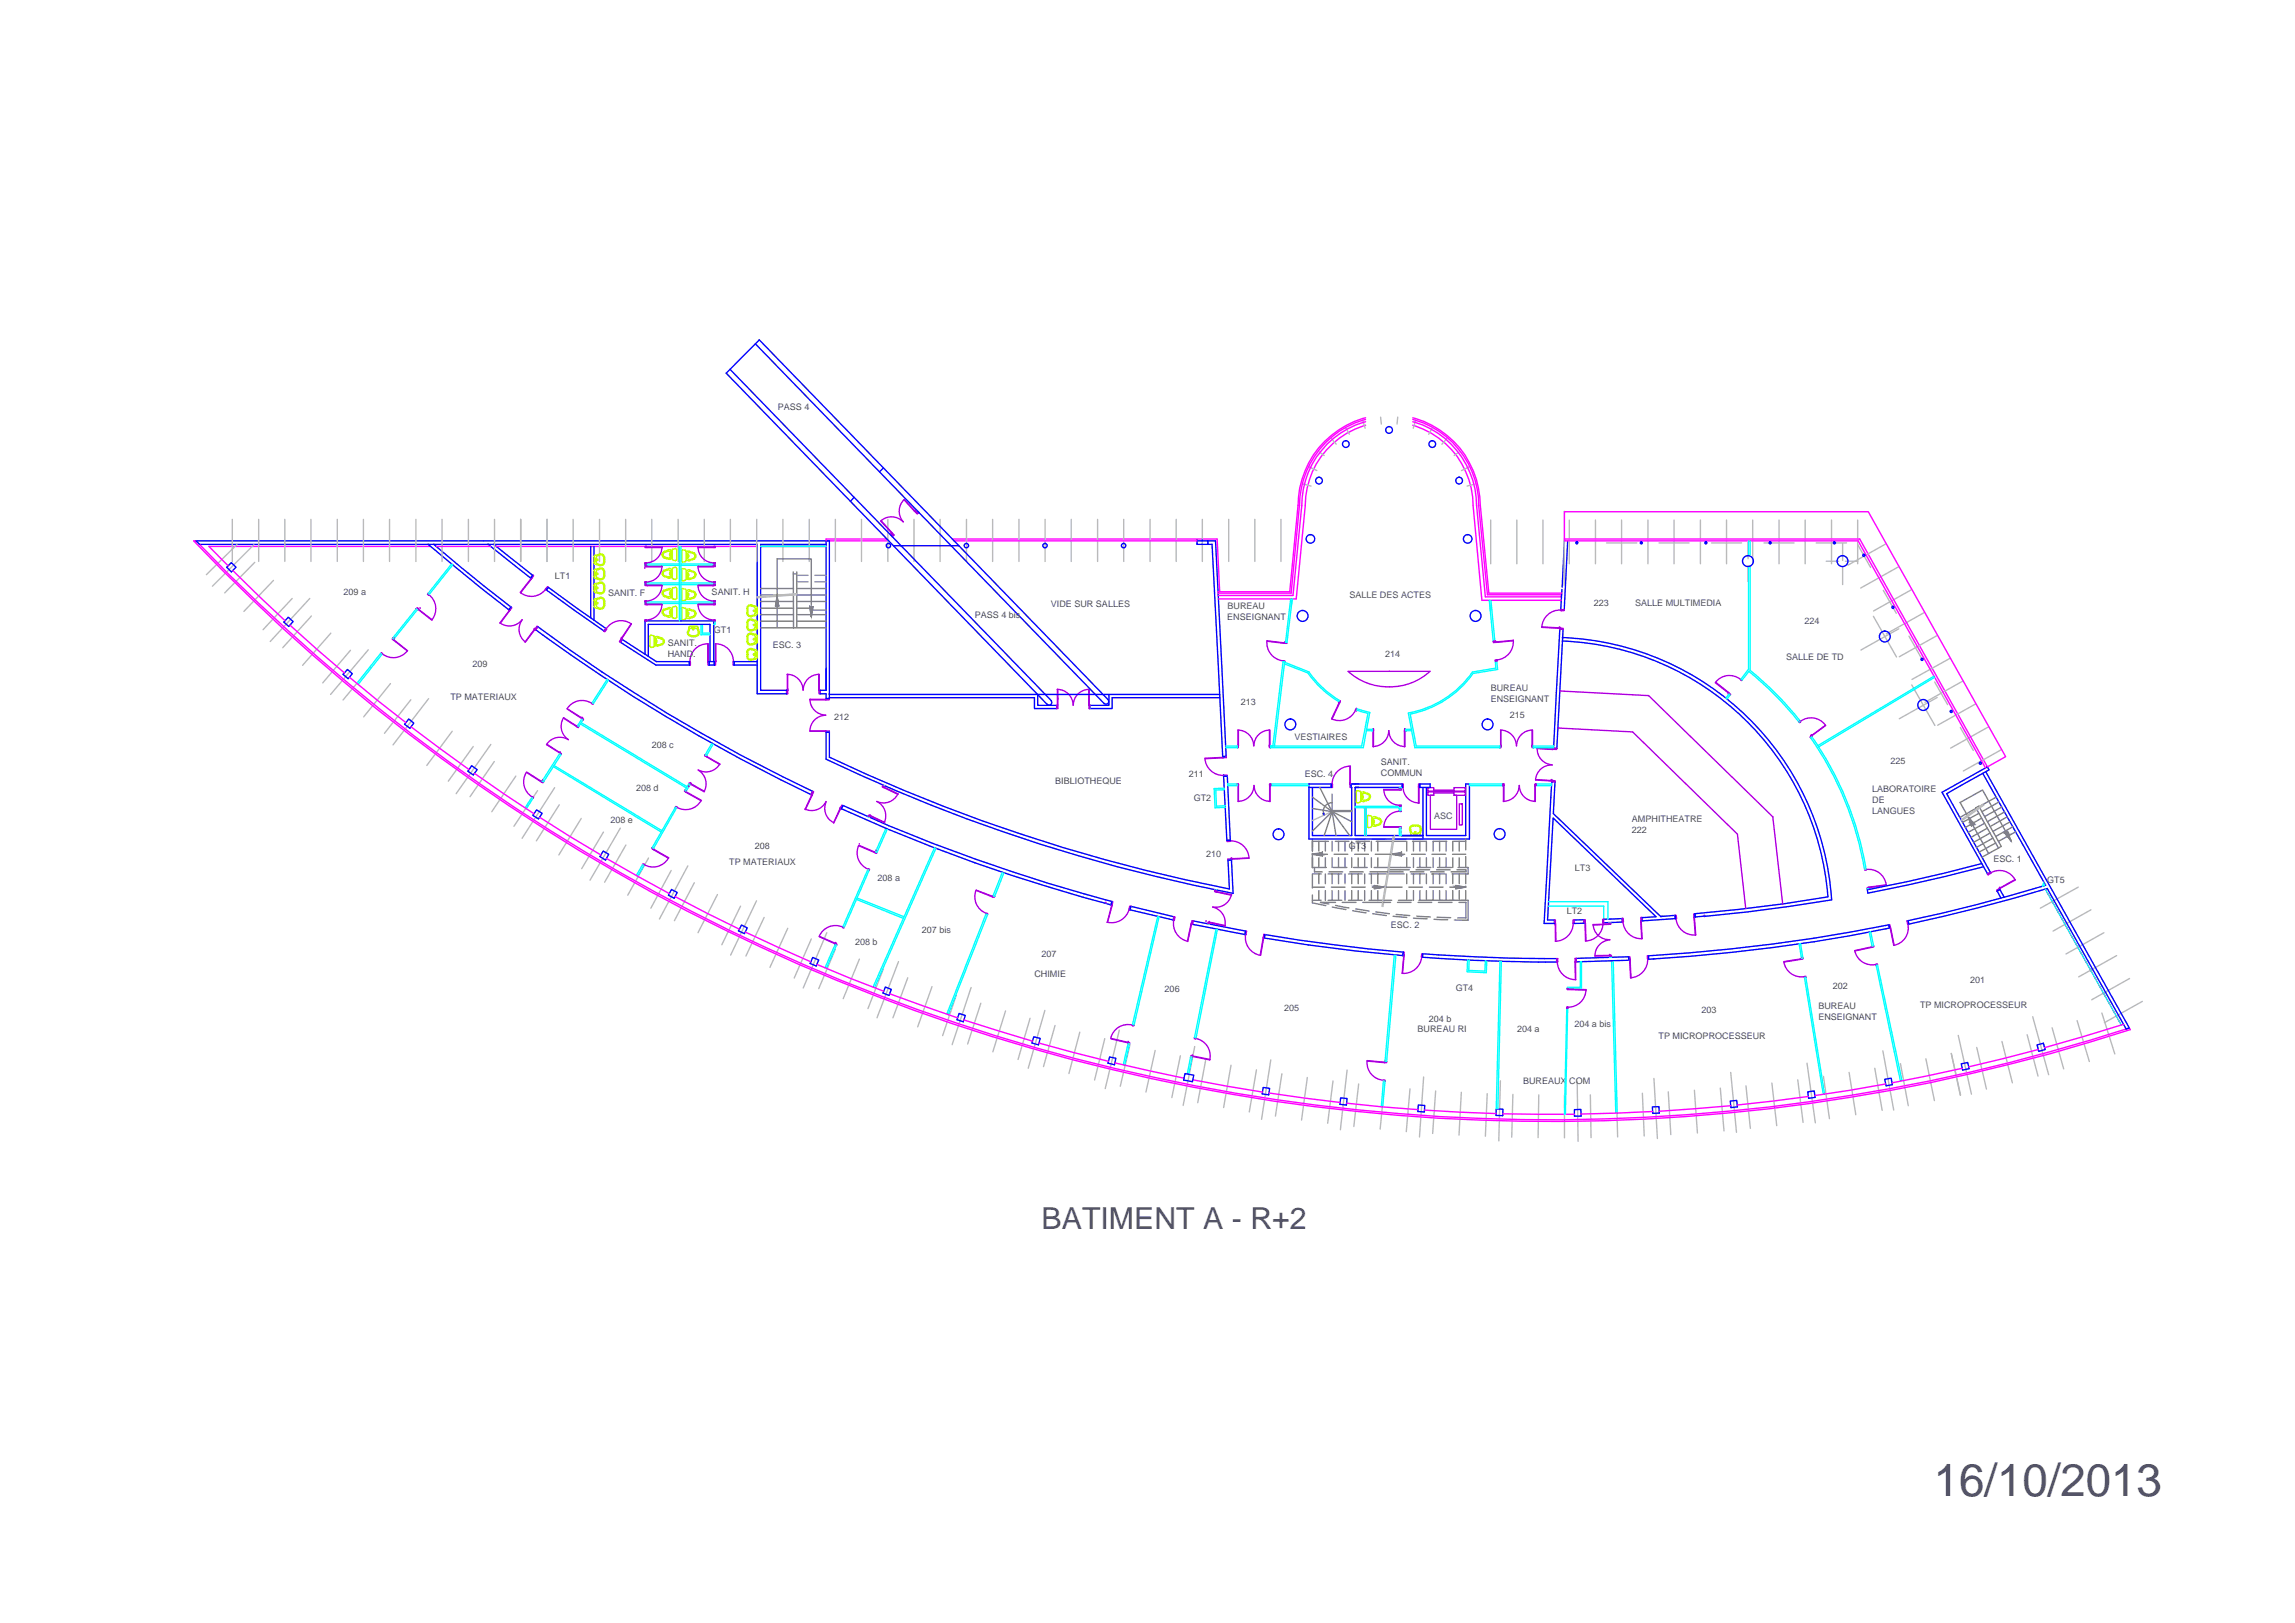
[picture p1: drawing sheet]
<svg xmlns="http://www.w3.org/2000/svg" width="420mm" height="297mm" viewBox="0 0 420 297" stroke-linecap="round" stroke-linejoin="round" font-family="sans-serif">
<defs><g id="words">
<text font-size="8.3" fill="#545454" x="354" y="273.8">16/10/2013</text>
<text font-size="5.5" fill="#545454" x="190.7" y="225">BATIMENT A - R+2</text>
<g font-size="1.7" fill="#545454">
<text x="142.4" y="75.1">PASS 4</text>
<text x="101.6" y="106">LT1</text>
<text x="62.9" y="108.9">209 a</text>
<text x="111.4" y="109.1">SANIT. F</text>
<text x="130.3" y="109">SANIT. H</text>
<text x="178.5" y="113.1">PASS 4 bis</text>
<text x="192.4" y="111.1">VIDE SUR SALLES</text>
<text x="224.7" y="113.6">ENSEIGNANT</text>
<text x="224.7" y="111.5">BUREAU</text>
<text x="247" y="109.5">SALLE DES ACTES</text>
<text x="291.8" y="111">223</text>
<text x="299.4" y="111">SALLE MULTIMEDIA</text>
<text x="122.3" y="118.3">SANIT.</text>
<text x="130.7" y="115.8">GT1</text>
<text x="141.5" y="118.5">ESC. 3</text>
<text x="330.4" y="114.2">224</text>
<text x="86.5" y="122">209</text>
<text x="122.2" y="120.3">HAND.</text>
<text x="253.6" y="120.2">214</text>
<text x="327" y="120.7">SALLE DE TD</text>
<text x="82.5" y="128.2">TP MATERIAUX</text>
<text x="152.7" y="131.8">212</text>
<text x="227.1" y="129">213</text>
<text x="272.9" y="126.4">BUREAU</text>
<text x="272.9" y="128.5">ENSEIGNANT</text>
<text x="276.4" y="131.4">215</text>
<text x="119.3" y="136.9">208 c</text>
<text x="237" y="135.5">VESTIAIRES</text>
<text x="193.2" y="143.4">BIBLIOTHEQUE</text>
<text x="217.7" y="142.3">211</text>
<text x="238.9" y="142.1">ESC. 4</text>
<text x="252.8" y="140">SANIT.</text>
<text x="252.8" y="142">COMMUN</text>
<text x="346.1" y="139.9">225</text>
<text x="116.4" y="144.8">208 d</text>
<text x="218.6" y="146.7">GT2</text>
<text x="262.6" y="149.9">ASC</text>
<text x="342.8" y="145">LABORATOIRE</text>
<text x="342.8" y="147">DE</text>
<text x="342.8" y="149">LANGUES</text>
<text x="111.7" y="150.6">208 e</text>
<text x="138.2" y="155.3">208</text>
<text x="246.9" y="155.3">GT3</text>
<text x="298.7" y="152.5">222</text>
<text x="298.8" y="150.5">AMPHITHEATRE</text>
<text x="133.5" y="158.3">TP MATERIAUX</text>
<text x="160.6" y="161.3">208 a</text>
<text x="220.8" y="156.9">210</text>
<text x="288.3" y="159.4">LT3</text>
<text x="364.9" y="157.8">ESC. 1</text>
<text x="374.8" y="161.6">GT5</text>
<text x="286.8" y="167.4">LT2</text>
<text x="156.5" y="172.9">208 b</text>
<text x="168.8" y="170.7">207 bis</text>
<text x="254.6" y="169.9">ESC. 2</text>
<text x="189.4" y="178.8">CHIMIE</text>
<text x="190.7" y="175.1">207</text>
<text x="360.7" y="179.9">201</text>
<text x="213.2" y="181.6">206</text>
<text x="235.1" y="185.1">205</text>
<text x="266.5" y="181.3">GT4</text>
<text x="311.5" y="185.4">203</text>
<text x="332.9" y="184.7">BUREAU</text>
<text x="335.5" y="181">202</text>
<text x="351.5" y="184.5">TP MICROPROCESSEUR</text>
<text x="259.5" y="188.9">BUREAU RI</text>
<text x="261.6" y="187">204 b</text>
<text x="277.7" y="188.8">204 a</text>
<text x="288.2" y="188">204 a bis</text>
<text x="303.6" y="190.2">TP MICROPROCESSEUR</text>
<text x="332.9" y="186.7">ENSEIGNANT</text>
<text x="278.8" y="198.4">BUREAUX COM</text>
</g>
</g></defs>
<!-- layer: BA_MENUIS_EXTERIEURE -->
<g fill="none" stroke="#f0f" stroke-width=".25">
<path d="M250 77.8a15.4 15.4 0 0 0-11 14.8l-1.7 17h-14.3M250 77.2a16 16 0 0 0-11.7 15.4M250 76.8a16.4 16.4 0 0 0-12.1 15.8M250 76.5a16.6 16.6 0 0 0-12.4 16.1M258.6 77.8a15.4 15.4 0 0 1 11.1 14.8l1.6 17.3h14.5M258.6 77.2a16 16 0 0 1 11.7 15.4M258.6 76.8a16.4 16.4 0 0 1 12.1 15.8M258.6 76.5a16.6 16.6 0 0 1 12.4 16.1M35.9 99h-.4a343.3 343.3 0 0 0 354.5 89.4l-.2-.3a343 343 0 0 1-353.3-88.5M162.4 98.7h-11.2v.3h11.5M174.4 98.7h48.4l.5 9.6M174.7 99h44.4"/>
<path d="M237.6 92.4l-1.5 15.9h-13.1M237.9 92.5l-1.5 16.1h-13.4M238.3 92.5l-1.6 16.5h-13.7M270.3 92.5l1.6 16.7h14M270.7 92.5l1.6 16.4h13.6M271 92.4l1.6 16.2h13.3M286.4 98.7v.3h53.8l23.3 41.6M286.4 93.7h55.6l25.2 44.8-3.4 1.8-23.3-41.6h-54.1zM42.6 104.4l9.6 9.2M53.1 114.4l10 8.8M78.9 100h-40.6l3.5 3.6M79.9 100h9.9"/>
<path d="M90.8 100h47.8M235.2 117.5l.4 .1-.4-.1M273.8 117.4h-.4h.4M64 123.9l10.3 8.4M75.3 133l10.6 7.9M86.9 141.5l10.9 7.4M98.8 149.6l11.2 6.9M111 157.1l11.5 6.4M123.6 164.1l11.8 6M136.4 170.6l12 5.4M149.5 176.5l12.3 4.9M162.9 181.9l12.4 4.4"/>
<path d="M176.4 186.7l12.6 3.9M190.2 190.9l12.7 3.3M204.1 194.5l12.7 2.8M218.4 197.6l12.7 2.3M345.2 198.4l-12.9 2.1M359.3 195.5l-12.9 2.7M373.2 192.1l-12.8 3.2M388.8 187.5l-14.5 4.2M232.3 200l13 1.8M246.5 201.9l13.1 1.2M260.8 203.2l13.1 .6M275.1 203.8l13.1 .1"/>
<path d="M302.5 203.4l-13.1 .5M316.9 202.4l-13.1 1M331.1 200.7l-13.1 1.5"/>
</g>
<!-- layer: BA_STRUCTURE -->
<g fill="none" stroke="#00f" stroke-width=".25">
<path d="M133.6 67.6l58.9 60.6M138.3 62.9l63.8 65.8a.49 .49 0 0 0 .7 0 .49 .49 0 0 0 0-.6M78.4 99.6l9.8 8.1 5 3.9 .3-.5-4.7-3.7-9.4-7.8M89.4 99.6l7.7 6.2 .4-.5-7.1-5.7M151.2 99.6h-11.9v26.7h4.7M151.2 99v27.3h-1.1M156.4 91l-.7 .8M161.7 85.7l-.7 .6M163.4 97.9l-.2 .1M163.5 98.1l-.1 .1M163.6 99.9h11.9M168 93.6l-.1 .1"/>
<path d="M168.3 93.8l-.3 .2M219.1 99h2v.6h-2zM219.1 99h.1M219.1 99.6h.1M220.1 99h.1M221.1 99.6h.1M221.1 99h1.4l2 39.4-.7 .1-1.9-38.9h-.8M286.4 99l-.4 8.5M287 99l-.6 12.6h-.7l.2-3.7M41.5 103.8l.9-.8 .8 .8-.8 .9zM52.8 113l.9 .8-.8 .9-.9-.9zM98.5 114.7a302.2 302.2 0 0 0 50.3 30.1l-.3 .6a311.9 311.9 0 0 1-50.4-30.2z"/>
<path d="M100.4 107.5l-.4 .5M100.4 107.5l10.5 7.5-.3 .5-10.6-7.5zM108.1 100v13.1M108.7 100v13.5M113.9 117l6.3 4.1h6v.6h-6.1l-6.5-4.2zM118.1 119.8v-6.2h12.6v7.5M118.1 103.5h.1M118.1 107h.1M285.6 115.2h.6l-1.2 21.8h-.6zM286 117.3a50.8 50.8 0 0 1 48.7 46.8l-8.1 1.3-8.2 1-8.1 .8M286 116.7a51.4 51.4 0 0 1 49.3 47.9M63.6 122.5l.9 .8-.8 .9-.9-.8z"/>
<path d="M74.8 131.6l1 .7-.8 1-.9-.7zM118.7 120.2v-5.9h11.3v6.8M129.8 121.1h1v.6h-1zM138.6 121.1h-4.2v.6h4.2M144 126.4v.6h-5.4v-27.4h-102.1l-.6-.6h115.9v28.9h-.6v-.9h-1.1v-.6M151.2 134h.6v4.6a311.6 311.6 0 0 0 73.3 24.1l-.3-5.3h.7l.2 6.1a307.4 307.4 0 0 1-74.5-24.5zM151.8 127.7h37.6v2h4M151.8 127.1h71.5M190 127.1v2h3.4M192.4 128.2a.49 .49 0 0 1 0 .7 .49 .49 0 0 1-.7 0M202.8 128l-63.8-65.8-6 6.1 58.8 60.7M203 127.1v2h-3.5"/>
<path d="M223.3 127.7h-19.7v2h-4.1M86.3 140.1l1.1 .8-.8 .9-.9-.6zM97.6 149.2l.6-1 1.1 .7-.7 1-1-.7M110.4 155.8l1 .6-.5 1-1.1-.6zM154.3 147.4a316.2 316.2 0 0 0 49.3 17.6l-.2 .6a313.6 313.6 0 0 1-49.4-17.6zM224 142h.1M224 142.1l.7-.1 .5 11.8h-.6zM240.3 144.1v8.8h7.2v-8.8h-.2v-.6h9.4v.6M242.3 149h.1M243.7 143.5v.6h-4.1M243.7 143.5h-4.1v10.1h29.4v-10.1h-.7v9.4h-7.2v-8.8M243.7 143.5v.6"/>
<path d="M248.1 144.1v8.8h12.4h-4M248.8 144.1h-.7h8.6M256.5 144.1h.2M259.9 143.5h1.9v.6h-1.9zM259.9 143.5v.6M260.5 144.1v9.5M355.5 145l8.3-4.7 .3 .6-7.7 4.4 8 14.4-.5 .2zM362.8 158a269.6 269.6 0 0 1-20.9 4.8l.1 .7 14.1-3.1 7-1.8M363.5 141.2l26.3 46.9-.6 .2-14.4-25.7a327.4 327.4 0 0 1-25.4 6.5l-.1-.6a299.6 299.6 0 0 0 25.2-6.5l-11.5-20.5M122.9 162.8l1.1 .5-.6 1.1-1-.6zM135.7 169.3l1.1 .5-.5 1.1-1.1-.5zM148.8 175.2l1.1 .5-.5 1.1-1.1-.5z"/>
<path d="M207 165.9l7.9 1.9-.1 .6-7.9-1.9zM218.4 168.5l9.6 1.9-.1 .6-9.6-1.8zM231.5 171a320.9 320.9 0 0 0 25.4 3.3l-.1 .6-8.6-.9-8.6-1.1-8.1-1.2zM256.9 174.3v.6M285 175.4a300.5 300.5 0 0 1-24.5-.8l-.1 .6a313.8 313.8 0 0 0 24.6 .9M288.2 168.4l1.8-.1v.7h-1.8M288.6 175.4l9.6-.3v.6M297 168.1v.7l-3.4 .1M297 168.1l-3.4 .1M298.2 175.1v.6M298.2 175.7l-9.6 .3M300.6 168l2.6-.2-18.9-18.1-1 18.7h1.3v.7"/>
<path d="M301.8 174.9a322.6 322.6 0 0 0 44-5.6l.1 .6a303.7 303.7 0 0 1-44.1 5.7zM302.7 175.5h.1M304 167.7l-19.6-18.8 .3-5.8h-.6l-1.4 25.9h1.9M304.4 167.7h-.4M306.7 167.5l-2.7 .2M306.7 167.5v.7M306.7 167.5v.6l-6.1 .4v-.6M310.3 167.2v.7M310.3 167.2v.6l1.9-.1M335.4 164.7l-15.4 2.2-7.8 .8M366.9 164.2l-.8-1.4-.5 .3 .7 1.3M162.1 180.7l1.1 .4-.4 1.1-1.1-.4z"/>
<path d="M175.6 185.5l1.1 .4-.4 1.1-1.1-.4zM188.9 190.9l.4-1.1 1.1 .2-.3 1.2-1.1-.3M203.1 193.4l1.2 .3-.3 1.2-1.2-.3zM216.9 196.5l1.7 .3-.3 1.2-1.6-.3zM231.3 199l1.1 .2-.1 1.2-1.2-.2zM330.9 199.8l1.2-.1 .2 1.1-1.2 .2zM345 197.5l1.2-.2 .2 1.2-1.1 .2zM359.1 194.7l1.1-.2 .3 1.1-1.2 .2zM372.9 191.2l1.2-.3 .3 1.2-1.2 .3zM245.4 200.9l1.2 .2-.1 1.1-1.2-.1zM259.7 202.2l1.1 .1v1.2l-1.2-.1zM273.9 203h1.3l-.1 1.2-1.2-.1z"/>
<path d="M288.2 203.1l1.2-.1 .1 1.3h-1.3zM302.5 202.6l1.2-.1 .1 1.2-1.2 .1zM316.8 201.5l1.2-.1 .1 1.2-1.2 .1z"/>
<circle cx="254.3" cy="78.7" r=".61"/>
<circle cx="162.7" cy="99.9" r=".4"/>
<circle cx="176.9" cy="99.9" r=".4"/>
<circle cx="191.3" cy="99.9" r=".4"/>
<circle cx="205.7" cy="99.9" r=".4"/>
<circle cx="239.9" cy="98.6" r=".78"/>
<circle cx="241.5" cy="88" r=".61"/>
<circle cx="246.4" cy="81.3" r=".61"/>
<circle cx="262.2" cy="81.3" r=".61"/>
<circle cx="267.1" cy="88" r=".61"/>
<circle cx="268.7" cy="98.6" r=".78"/>
<circle cx="288.7" cy="99.3" r=".19"/>
<circle cx="300.5" cy="99.3" r=".19"/>
<circle cx="312.3" cy="99.3" r=".19"/>
<circle cx="324.1" cy="99.3" r=".19"/>
<circle cx="335.8" cy="99.3" r=".19"/>
<circle cx="238.5" cy="112.7" r=".99"/>
<circle cx="270.1" cy="112.7" r=".99"/>
<circle cx="320" cy="102.7" r=".99"/>
<circle cx="337.3" cy="102.7" r=".99"/>
<circle cx="341.2" cy="101.6" r=".19"/>
<circle cx="345.1" cy="116.5" r=".99"/>
<circle cx="346.5" cy="111.2" r=".19"/>
<circle cx="236.2" cy="132.6" r=".99"/>
<circle cx="272.3" cy="132.6" r=".99"/>
<circle cx="351.9" cy="120.7" r=".19"/>
<circle cx="352.1" cy="129" r=".99"/>
<circle cx="357.2" cy="130.2" r=".19"/>
<circle cx="362.5" cy="139.7" r=".19"/>
<circle cx="234.1" cy="152.7" r=".99"/>
<circle cx="274.5" cy="152.6" r=".99"/>
</g>
<!-- layer: BA_AXE_TRAME -->
<g fill="none" stroke="#bababa" stroke-width=".25">
<path d="M246.3 78.2l.7 1.3M249.5 76.8l.4 1.6M252.8 76.3l.1 1.3M255.9 76.3l-.1 1.3M259.2 76.8l-.5 1.6M262.3 78.2l-.7 1.3M42.5 95.1v7.7M43.4 99.7l-5.6 5.5M46.5 99.7l-7.6 7.6M47.4 95.1v7.7M52.1 95.1v7.7M56.9 95.1v7.7"/>
<path d="M61.8 95.1v7.7M66.5 95.1v7.7M71.3 95.1v7.7M76.1 95.1v7.7M80.9 95.1v7.7M85.8 95.1v7.7M90.5 95.1v7.7M100.1 95.1v7.7M104.9 95.1v7.7M109.8 95.1v7.7M114.5 95.1v7.7M119.3 95.1v7.7"/>
<path d="M124.1 95.1v7.7M128.9 95.1v7.7M133.7 95.1v7.7M138.5 95.1v7.7M143.3 95.1v7.7M148.2 95.1v7.7M152.9 95.1v7.7M157.7 95.1v7.7M162.5 95.1v7.7M167.3 95.1v7.7M172.1 95.1v7.7M176.9 95.1v7.7"/>
<path d="M181.7 95.1v7.7M186.5 95.1v7.7M191.3 95.1v7.7M196.1 95.1v7.7M200.9 95.1v7.7M205.7 95.1v7.7M210.6 95.1v7.7M215.3 95.1v7.7M220.1 95.1v7.7M224.9 95.1v7.7M229.7 95.1v7.7M234.5 95.1v7.7"/>
<path d="M238.2 88.5l1.8 .5M239.6 85.4l1.5 .7M241.5 82.7l.9 .7M243.7 80.2l.9 1.1M264.9 80.2l-.9 1.1M267.2 82.7l-1 .7M269.1 85.4l-1.5 .7M270.5 88.5l-1.9 .5M272.9 95.2v8M277.7 95.2v8M282.5 95.2v8M286.4 93.6v13.6"/>
<path d="M287.3 95.2v8M292.1 95.2v8M294.1 99.4h5.6M296.9 95.2v8M301.7 95.2v8M303.7 99.4h5.5M306.5 95.2v8M311.3 95.2v8M313.3 99.4h5.5M316.1 95.2v8M320 99.3v2.9M320.9 95.2v8"/>
<path d="M322.9 99.4h5.6M325.7 95.2v8M330.5 95.2v8M332.5 99.4h5.6M335.3 95.2v8M337.3 99.5v3.1M340.1 95.2v8M340.1 99.7l2.4 4.2M345.3 99.5l-7 3.9M46.6 102.9l-5.5 5.6M50.1 106.2l-5.5 5.7M53.5 109.5l-5.3 5.7"/>
<path d="M56.7 109.5l-7.2 7.9M57 112.7l-5.2 5.8M60.6 115.9l-5.2 5.9M64.2 119l-5.1 6M67.4 118.9l-6.9 8.2M95.3 102.8v-7.7v7.7M145.9 108.9l-7.3 .5M145.9 108.6l-7.3 .6M320 103.5v3M334.3 102.7h2.3M337.3 103.9v3.1M337.8 102.7h2.3"/>
<path d="M343 112.8l4.2 7.4M344.8 108l2.4 4.2M347.6 103.7l-7 3.9M347.6 115.1l-6.9 3.9M349.5 116.4l2.4 4.2M350 107.9l-7 3.9M352.3 112.1l-7 3.9M354.7 116.3l-7 3.9M67.8 122.1l-5 6M71.5 125.1l-4.9 6.1M75.2 128.1l-4.8 6.1M78.5 127.9l-6.5 8.4"/>
<path d="M82.8 133.8l-4.7 6.3M86.6 136.6l-4.5 6.4M89.9 136.2l-6.4 9.1M90.5 139.4l-4.5 6.4M350 125.4l4.2 7.4M354.2 124.8l2.4 4.2M354.7 127.6l-7 3.9M357 120.5l-7 3.8M358.9 133.2l2.4 4.1M359.4 124.6l-7 3.9M361.7 128.8l-7 3.9M364.1 133l-7 3.9"/>
<path d="M366.4 137.2l-7 3.9M94.4 142l-4.4 6.6M98.4 144.7l-4.3 6.5M101.5 144.2l-5.9 9.2M102.4 147.3l-4.2 6.6M106.4 149.8l-4.1 6.7M110.5 152.3l-4 6.7M113.6 151.6l-5.6 9.5M114.6 154.7l-3.9 6.8M118.7 157l-3.8 6.8M122.9 159.3l-3.7 6.9M125.9 158.5l-5.2 9.7"/>
<path d="M243.9 148.5l-3.6 1.7M255.1 152.9l-2.1 13M255.3 152.9l-2.1 13M363.1 147.2l-4 2.8M363.2 147.3l-4.1 2.9M127.1 161.6l-3.6 6.9M131.3 163.7l-3.5 7M135.6 165.8l-3.4 7.1M138.5 164.9l-4.7 9.9M139.9 167.9l-3.3 7.1M144.2 169.9l-3.2 7.2M148.5 171.8l-3.1 7.2"/>
<path d="M151.4 170.7l-4.3 10.1M152.9 173.7l-3 7.2M157.3 175.5l-2.9 7.3M161.7 177.3l-2.8 7.3M164.5 176l-3.9 10.3M166.2 179l-2.7 7.3M380.5 162.4l-7 3.8M382.8 166.5l-6.9 3.9M385.2 170.7l-7 3.9M387.5 174.9l-6.9 3.9M389.9 179.1l-7 3.9M170.6 180.6l-2.6 7.3"/>
<path d="M175.1 182.1l-2.5 7.4M177.8 180.7l-3.5 10.5M179.6 183.6l-2.4 7.5M184.1 185l-2.3 7.5M188.6 186.4l-2.2 7.5M191.3 184.9l-3.1 10.6M193.2 187.7l-2.2 7.5M197.7 188.9l-2 7.6M202.3 190.1l-1.9 7.6M204.9 188.5l-2.6 10.7M206.9 191.2l-1.8 7.6M211.5 192.2l-1.7 7.7"/>
<path d="M216.1 193.2l-1.6 7.7M218.7 191.5l-2.1 10.8M220.7 194.1l-1.4 7.7M225.4 195l-1.4 7.7M230 195.8l-1.3 7.7M232.6 194l-1.6 10.9M234.7 196.5l-1.2 7.8M239.3 197.2l-1 7.8M244 197.8l-.9 7.8M246.6 195.8l-1.2 11M248.7 198.4l-.9 7.8M253.4 198.9l-.7 7.7"/>
<path d="M258.1 199.3l-.6 7.8M260.6 197.1l-.7 11M262.8 199.7l-.5 7.7M267.5 199.9l-.4 7.8M274.7 197.8l-.3 11M288.7 197.9l.2 11M302.8 197.4l.6 11M305.4 199.8l.5 7.9M310.2 199.5l.6 7.9M314.9 199.2l.7 7.8M316.9 196.3l1 10.9M319.6 198.7l.8 7.8"/>
<path d="M324.4 198.2l.9 7.8M329.1 197.6l1 7.8M330.8 194.6l1.5 10.9M333.8 197l1.1 7.7M338.5 196.3l1.3 7.7M343.2 195.5l1.4 7.7M344.7 192.3l2 10.9M347.9 194.7l1.5 7.7M352.6 193.8l1.5 7.6M358.5 189.5l2.4 10.8M361.9 191.7l1.8 7.6M366.5 190.6l1.9 7.6"/>
<path d="M371.1 189.4l2 7.5M372.1 186.1l3 10.6M372.9 191.2l.3 1.2M374.1 190.9l.3 1.2M375.7 188.1l2.1 7.5M380.3 186.8l2.2 7.5M384.8 185.4l2.4 7.5M392.2 183.3l-6.9 3.9M272.3 200.2l-.4 7.8M277 200.3l-.2 7.8M281.7 200.4l-.1 7.8M286.4 200.4v7.9"/>
<path d="M291.2 200.4l.1 7.8M295.9 200.3l.2 7.8M300.7 200.1l.3 7.8M358.9 200.4l-1.7-7.6 1.7 7.7"/>
</g>
<!-- layer: BA_DOUBLAGE -->
<path d="M139.3 99.9h11.9M139.3 100h11.9M374.4 162.7l14 24.9" fill="none" stroke="#00b8b8" stroke-width=".25"/>
<!-- layer: BA_CLOISON -->
<g fill="none" stroke="#0ff" stroke-width=".25">
<path d="M320.1 99v2.7M320.4 99v2.8M69.7 119.6l.2 .2M69.9 119.8l-4.3 5.5M69.9 119.8l-.2-.2-4.4 5.5M76.2 111.4l.2 .2-4.3 5.3-.2-.1zM82.7 103.2l-4.3 5.4 .2 .2 4.3-5.4M124.4 110.2h-6.3v.3h6.3M124.4 103.2h-6.3v.3h6.3M124.4 106.7h-6.3v.3h6.3M124.4 100v13.6M124.7 103.2h6.2"/>
<path d="M124.7 100v13.6M124.7 106.7h6.2M124.7 110.2h6.2M128.3 114.3v1.9h1.7M128.6 114.3v1.6h1.4M130.9 113.5v.8h-.2M130.9 103v.5h-6.2M130.9 106.5v.5h-6.2M130.9 110v.5h-6.2M236.3 109.6l-.9 7.9 .2 .1 1-8M236.6 109.6l-.2 1.5M272.7 109.9l.7 7.5"/>
<path d="M272.7 109.9l.1 1.8M273 109.9l.7 7.5M320.1 103.7v18.8l-1.3 1.8 .2 .1 1.2-1.5M320.4 103.6v19.1M102.4 138l.3 .1-3.2 5-.2-.2zM106.3 132.5l19.3 11.7M106.4 132.3l19.4 11.7M106.5 131.6l.2 .2-.8 1.2-.2-.2zM111.2 124.3l-2.8 4.3 .3 .1 2.7-4.2M130.3 136l-1.2 2.1 .3 .2 1.2-2.1M193.4 129.1v.6M199.5 129.1v.6"/>
<path d="M224.4 136.5h2.1v.3h-2.1M233 136.5l1.9-15.4h.3l-1.9 15.4M235.1 121.5l4.3 1.7M235.2 121.2l4.4 1.7a18.3 18.3 0 0 0 5.6 5.3M239.4 123.1a18.5 18.5 0 0 0 5.7 5.3M248.4 130l2 .6M248.5 129.7l2.3 .7-1.2 6.4h-17v-.3h16.7l1.1-5.9M250.2 133.5h1v.2h-1.1M257.8 130.5l1.2 6.3h15.6v-.3h-15.3l-1.1-5.8M258.4 133.5h-1v.2h1M269.7 123.2a18.5 18.5 0 0 1-11.5 7.5M273.8 121v1.3l-4.2 .7a18.3 18.3 0 0 1-11.8 7.5"/>
<path d="M274 121l.2 1.5-4.5 .7M284.4 136.5h-3.7v.3h3.7M316 127.8l.5-.7 .2 .1-.5 .7M320.1 122.9a59.3 59.3 0 0 1 9.2 9.2M320.4 122.7a59.6 59.6 0 0 1 9.1 9.2M329.6 132l-.3 .1M331.4 135a59.3 59.3 0 0 1 9.9 24h.4M331.7 134.8a59.6 59.6 0 0 1 9.9 24.2M331.7 134.8l-.2 .2M354.1 123.8l-21.3 12.7M354.2 124l-21.3 12.7M96.1 147.8l1.3-1.8 .2 .1-1.2 1.9"/>
<path d="M101.3 140.3l19.8 12M101.4 140.1l19.8 11.9M123.6 147.8l.3 .1-4.2 7.4-.3-.2zM125.4 144.6l.2 .2M126.1 143.4l.2 .2-.7 1.2-.2-.2zM158.9 159.2l.2 .1-4.5 10.4-.3-.1zM158.9 159.2l.2 .1M158.9 149.5l.1-.1 .2 .1v.1M161.7 143.7l-.1 .1 .3 .1v-.1M162.2 151.6l-1.9 4.3 .3 .1 1.9-4.3M171.1 155.1l-11.3 25.6M171.4 155.3l-11.3 25.5"/>
<path d="M183.5 159.7l-1.7 4.2 .3 .2M183.8 159.7l-1.7 4.4M224.1 144.2l-1.8 .1 .1 3.5h1.9M224.1 144.5l-1.5 .1 .1 2.9h1.6M224.7 143.5h1.8v.3h-1.7M232.6 143.5v.3h7M232.6 143.5h7M232.6 143.5v.3M248.1 147.8h1.7v5.1M248.1 147.6h8.4M256.2 144.1v.3h.3v-.3M256.2 152.9v-1.4h.3v1.4"/>
<path d="M256.5 148.4h-.3v-.6h-6.1v5.1M256.5 147.4v1.1M269 143.5h6.1v.3h-6.1M284 143.5h-2.8v.3h2.8M116.5 160.2l1.1-1.9 .3 .1-1.2 2M151 177.1l1.9-4.2 .2 .1-1.8 4.2M156.8 164.6l8.6 3.5M156.9 164.4l8.6 3.4M181.8 164l.3 .1M211.9 167.7l-4.6 19.8 .3 .1 4.6-19.8M221.1 169.1v-.1h.3v.1M222.4 162.8v.2h.3v-.1"/>
<path d="M222.6 170.1l-3.9 19.8 .3 .1 3.9-19.9M255.3 174.8l-1.7 19.4 .3 .1 1.7-19.5M268.7 175.7l-.1 2.2 3.5 .1 .1-2.1M269 175.7l-.1 1.9 3 .1v-1.9M274.6 176l-.7 27M274.9 176l-.7 27M283.5 165.8h10.1v2.4M283.5 165h10.9v3.2M289.3 176v4.7h-2.4v.2h2.6v-4.9M294.8 175.2l-.1-.1h.3v.1M294.9 168.8l-.3 .2v-.2v.2M295 175.9l.8 27.8"/>
<path d="M295.3 175.9l.8 27.8M329.6 172.7l.5 2.6-.3 .1-.4-2.7M341.8 162.6v.2M342.1 162.6v.2M342.1 162.6l-.2 .1M342.5 170.5l.5 2.6-.3 .1-.5-2.6M374.2 161.4l-.2 .8M374.4 161.8l-.1 .3M173.3 185.6l7.2-18.3 .3 .1-7.2 18.3M205.6 194.9l.9-3.9 .3 .1-.9 3.9M218 193.4l.3 .1M218.3 193.5l-.3-.1-.6 3.2"/>
<path d="M218.3 193.5l-.7 3.1M348.2 197.8l-4.5-21.2-.2 .1 4.4 21.2M252.9 202.5l.4-4.7 .3 .1-.5 4.7M286.4 203.9l.4-19.4h.2l-.4 19.4M333.8 200.3l-3.4-21.4h.2l3.4 21.4"/>
</g>
<!-- layer: BA_MENUIS_INTERIEURE -->
<g fill="none" stroke="#a500dd" stroke-width=".25">
<path d="M163.1 97.6l.2-.1 .4 .4-.2 .2zM165.5 91.5l1.9 2.1M167.4 93.6l.1-.1-1.9-2.1a2.9 2.9 0 0 0-.2 4.1 2.99 2.99 0 0 0-4.2-.2l2 2.2-1.9-2.2M167.4 93.6h.1M167.5 93.6l.1-.1 .4 .5-.1 .1zM69.8 119.4l.2 .2-.1 .2-.2-.2zM71.9 116.8l.2 .1-.1 .2-.2-.2zM72 117.2l2.6 1.9a3.2 3.2 0 0 1-4.6 .6M72 117.2h.1M72 117.2l2.6 1.9M72.2 116.9h.1M76.3 111.3l.2 .1-.1 .2-.2-.2z"/>
<path d="M76.5 111.4h.1M76.9 111.4h.1M78.4 108.6l.2 .2-.1 .1-.2-.1zM78.5 108.8a3.2 3.2 0 0 1 .6 4.6l-2.6-1.9 2.6 2M91.5 114l1.7-2.3-1.6 2.4M93.5 111.1l.2 .1-.4 .5-.1-.1zM95.4 108.5v.1M95.6 113.4a2.9 2.9 0 0 1-4.1 .6M95.6 113.4a2.9 2.9 0 0 0 .6 4.1M96.1 117.5l1.7-2.3h.1l-1.7 2.3M97.3 106h.1M97.3 106l-.1-.1-2 2.5"/>
<path d="M97.3 106l-2 2.5M97.4 105.8h.1M97.6 105.3l.1 .1-.4 .4h-.2zM97.8 115.2h.1M97.9 115.1h.1M98.3 114.6l.2 .1-.5 .6-.1-.2zM99.9 107.9a3.2 3.2 0 0 1-4.6 .6M100.2 107.4l.2 .1-.4 .5-.1-.2zM110.9 115l.2 .2-.4 .4-.1-.1zM113.7 116.9l.2 .1-.3 .5-.2-.1zM113.7 116.9h.1M113.8 116.8h.1"/>
<path d="M115.5 114.1a3.2 3.2 0 0 0-4.5 1M115.6 114.1l-1.7 2.8-.1-.1zM118.1 104h.1M118.1 100h.2v.2h-.2zM118.1 103h.2v.2h-.2zM118.1 103.5h.2v.1l-.2 .1zM118.1 106.5h.2v.2h-.2zM118.1 107h.2v.1l-.2 .1zM118.1 110h.2v.2h-.2zM118.1 110.5h.2v.2h-.2zM118.1 113.5h.2v.1h-.2zM118.3 103.6v.1"/>
<path d="M121.2 100.1a2.9 2.9 0 0 1-2.9 2.9M121.2 103.6a2.9 2.9 0 0 1-2.9 2.9M121.2 107.1a2.9 2.9 0 0 1-2.9 2.9M121.2 110.6a2.9 2.9 0 0 1-2.9 2.9M121.2 100.1h-2.8l2.8 .1M121.2 103.6h-2.8l2.8 .1M121.2 107.1h-2.8l2.8 .1M121.2 110.6h-2.8l2.8 .1M127.8 100.1a2.9 2.9 0 0 0 2.9 2.9M127.8 103.6a2.9 2.9 0 0 0 2.9 2.9M127.8 107.2h2.8l-2.8-.1a2.9 2.9 0 0 0 2.9 2.9M127.8 110.7h2.8l-2.8-.1a2.9 2.9 0 0 0 2.9 2.9"/>
<path d="M127.8 100.1h2.8l-2.8 .1M127.8 103.6h2.8l-2.8 .1M129.5 117.8a3.2 3.2 0 0 0-3.2 3.3M129.6 117.8v3.4M129.6 117.8v3.2M130.7 100h.2v.2h-.2zM130.7 103.1l.2-.1v.2h-.2zM130.7 103.5h.2v.2h-.2zM130.7 107h.2v.2h-.2zM130.7 110.5h.2v.2h-.2zM130.7 103.6v.1M130.7 106.5h.2v.2h-.2z"/>
<path d="M130.7 110h.2v.2h-.2zM130.7 113.5h.2v.1h-.2zM130.9 100v.2M130.9 103v.2M130.9 103.5v.2M130.9 106.5v.2M130.9 107v.2M130.9 110v.2M130.9 110.5v.2M130.9 113.5v.1M131 117.8v3.4M232 117.4l3.1 .3"/>
<path d="M235.1 117.7h.1M235.1 117.7l-3.1-.5a3.3 3.3 0 0 0 2.9 3.7M235.2 117.5l.4 .1v.1h-.3zM235.3 117.7h.1M273.4 117.4h.4v.1l-.4 .1zM273.8 117.6h.1M273.9 117.6h.1M277 117.2a3.3 3.3 0 0 1-2.9 3.6M277.1 117.2l-3.2 .4M277.1 117.3l-3.2 .3M282.3 114.8l3.2 .1M282.3 114.7l3.2 .2"/>
<path d="M285.5 114.9h.1M285.5 115h.7v.2h-.7zM285.6 114.9h.1M285.7 111.6h.7l-.1 .2h-.5zM285.8 111.7a3.3 3.3 0 0 0-3.5 3.1M100.1 136.3l2.4 1.5M100.1 136.2l2.4 1.6M102.5 137.9h.3l-.2 .2-.2-.1zM102.5 137.8h.1M102.6 137.9h.1M103.2 131.4l2.4 1.6M103.8 129.8l2.7 1.7v-.1"/>
<path d="M103.9 129.7l2.6 1.7M105.6 133v-.1l-2.4-1.5a2.9 2.9 0 0 0 .9 4 2.95 2.95 0 0 0-4 .9M105.6 133h.1M105.7 133h.1M105.7 132.8l.2 .2v.2l-.3-.3zM105.9 133.2h.1M106.5 131.6l.2-.1 .1 .1-.1 .2zM106.5 131.4h.1M106.6 131.5h.1M106.7 131.5h.1M108.3 128.7a3.2 3.2 0 0 0-4.5 1M108.4 128.6l.3 .1-.1 .2-.2-.1z"/>
<path d="M126.2 121.1l.2 .1v.5h-.2zM129.1 138.1l.3 .2-.1 .1-.3-.1zM129.2 138.4h.1M129.3 138.5h.1M129.3 138.5l2.5 1.3M129.3 138.5l2.5 1.4M129.6 121h.1M129.6 121.2h.1M129.7 121.1h.1v.6h-.2v-.5M131 121.1h-.2v.6h.2v-.5M131 121h.1M131 121.2h.1"/>
<path d="M131 121v-3.2a3.2 3.2 0 0 1 3.3 3.3M131.8 139.8a2.9 2.9 0 0 1-4 1.1M134.3 121.1h.1v.6h-.2zM144 126.3l.2 .1v.6h-.2zM144.2 126.3l-.1-2.9a2.9 2.9 0 0 1 2.9 2.9M144.2 126.4h.1M144.2 126.3h.1M144.2 123.4v2.9M148.3 128.1h2.9M149.9 126.3h.1M149.9 123.4v2.9M150 123.4a2.9 2.9 0 0 0-2.9 2.9"/>
<path d="M150 123.4l-.1 3.6h.2v-.7h-.1M151.2 128.1h.1M151.2 128v.1M151.2 130.9a2.9 2.9 0 0 0-2.9 2.9h2.9h-2.9M151.2 128v-.1h.6v.2l-3.5-.1a2.9 2.9 0 0 0 2.9 2.9M151.2 133.8h.6v.2h-.6zM193.4 129.1l.3 .1v.5h-.3zM193.7 126.2v2.8l-.1-2.8a2.9 2.9 0 0 1 2.9 2.9M193.7 128h.1M193.7 127.9h.1M199.3 126.2v2.8l.2 .1v.6h-.1v-3.5a2.9 2.9 0 0 0-2.9 2.9M199.3 127.9h.1"/>
<path d="M199.4 128h.1M220.6 138.9l3.2-.3-3.2 .2a3.3 3.3 0 0 0 3.5 3.1M223.8 138.5l.7-.1v.3h-.6zM226.5 136.5h.1l.1 .3h-.2zM226.6 133.6a2.9 2.9 0 0 1 2.9 2.9M226.6 133.6l.1 2.9M226.7 136.6h.1M226.7 136.5h.1M226.7 133.6v2.9M229.6 136.5a2.9 2.9 0 0 1 2.9-2.9l-.1 3M232.4 136.6h.1M232.4 136.5h.1"/>
<path d="M232.4 133.6v2.9M232.5 136.5h.1v.3h-.2v-.2M234.8 121h.4v.1h-.4zM245.1 128.7h.1l-1.3 2.9-.1-.1zM245.2 128.7h.1M245.2 128.2l.2 .1-.2 .3-.1-.1zM245.3 128.6h.1M246.8 122.9a11.3 11.3 0 0 0 15 0h-15M248.1 130a3.2 3.2 0 0 1-4.3 1.6M248.3 129.6l.2 .1-.2 .4-.2-.2zM251.2 133.5h.2v.2M251.4 133.5h.1"/>
<path d="M251.4 133.7h.1M251.4 133.7h-.2h.2M251.4 133.8h.1M251.4 133.8v2.9M254.2 133.7a2.9 2.9 0 0 1-2.9 2.9M254.3 133.7a2.9 2.9 0 0 0 2.9 2.9M257.1 133.8h.1M257.1 133.8l.1 2.9M257.1 133.8v2.9M257.2 133.5h.1M257.2 133.7h.1M257.2 133.5v.2"/>
<path d="M257.2 133.5h.2M257.4 133.5h-.2v.2M257.4 133.5v.2h-.2M273.7 120.8l.4-.1v.3h-.3zM274.6 136.5h.1l.1 .3h-.2zM274.7 133.6a2.9 2.9 0 0 1 2.9 2.9M274.7 133.6v2.9M274.8 136.6h.1M274.8 136.5h.1M277.7 136.5a2.9 2.9 0 0 1 2.8-2.9v3M280.5 136.6h.1M280.5 136.5h.1"/>
<path d="M280.5 133.6v2.9M280.6 136.5h.1v.3h-.2v-.2M281.4 137l2.9 .2M281.4 136.9a2.9 2.9 0 0 0 2.8 3.1M281.5 136.9l2.8 .2M284.3 137.2h.1M284.3 137.1v.1M284.3 137.1l.1-.1h.6v.2l-.6-.1M284.3 137.1h.1M284.4 137.1h.1M285.2 133.2l13.7 .8 19.2 18.7 1.5 13.6M285.6 126.5l16.2 .8 22.8 22.2 1.8 16"/>
<path d="M314.1 124.9l2.5 1.9v.1l-2.6-2M316.4 127.1h.1M316.5 127.1h.1M316.5 127.1l.2-.1 .2 .1-.2 .1zM318.6 124.3a3.2 3.2 0 0 0-4.5 .6M318.8 124.3l.2 .1-.2 .2-.1-.2zM329.3 132.1l.3-.2v.2l-.1 .2zM329.6 132a3.2 3.2 0 0 1 4.6 .7M331.4 134.8l.1-.1 .2 .1-.2 .2zM331.5 134.7h.1M331.6 134.6h.1M334.2 132.7l-2.6 1.9"/>
<path d="M334.2 132.8l-2.6 1.8M96.4 141.3a3.2 3.2 0 0 0 1 4.5M96.5 141.3l2.6 1.7v.1l-2.7-1.7M97.4 145.9h.3l-.1 .2-.2-.1zM99.2 143.1h.1M99.3 142.9l.2 .2-.1 .2-.2-.2zM99.3 142.9h.1M117.7 158.1l.2 .1v.2l-.3-.1zM119.4 155.1l.3 .2-.2 .1-.2-.1zM119.5 155.4h.1M119.6 155.5h.1M119.7 155.4l2.7 1.6v.1l-2.8-1.6z"/>
<path d="M122.4 157a3.2 3.2 0 0 1-4.5 1.2M123.7 147.6l.2 .1v.2l-.3-.1zM125.4 144.6l.2 .2-.1 .1-.2-.1zM125.6 145h.1M125.6 145v-.1l2.8 1.6M125.6 145l2.8 1.6M126.1 144h.1M126.2 143.3l.2 .1-.1 .2-.2-.2zM126.4 143.4h.1M126.5 143.4h.1M126.5 143.4l-.1 .1 2.5 1.4M126.5 143.4l2.5 1.4"/>
<path d="M127.8 140.9a2.9 2.9 0 0 1 1.1 4M128.3 146.5a3.2 3.2 0 0 1-4.4 1.2M148.7 145.6h.1M148.7 145.6h-.1l-1.2 2.5M148.7 145.6l-1.3 2.6M148.7 145.5h.1M148.8 144.8l.2 .1-.3 .6-.2-.1zM151.2 146.7a2.9 2.9 0 0 1-3.8 1.4M151.3 146.7a2.9 2.9 0 0 0 1.4 3.9M153.8 148h.1M153.8 148l.1 .1-1.3 2.5M153.8 148l-1.2 2.6"/>
<path d="M153.9 147.9h.1M154.1 147.4l.2 .1-.3 .6-.1-.2zM157.2 154.8a3.2 3.2 0 0 0 1.7 4.3M157.2 154.8l3 1.3M157.3 154.7l2.9 1.3v.1M157.3 154.4v.1M158.9 159.1h.3l-.1 .2-.2-.1zM159.1 149.2l.2 .1-.1 .2-.2-.1zM159.3 149.3h.1M160.2 156.1h.1M160.3 155.9l.3 .1-.1 .2-.2-.1zM160.4 155.8h.1"/>
<path d="M161.6 143.8l.3 .1-.1 .2-.3-.1zM161.7 144.1h.1M161.8 144.2h.1M161.8 144.2l2.7 1.1M161.8 144.2l2.6 1.2M162 150.5l-2.6-1.2 2.6 1.3M164.4 145.3a2.92 2.92 0 0 1-3.9 1.4 2.9 2.9 0 0 1 1.4 3.8M224 142l.6-.1 .1 .1-.7 .1zM224.6 153.8h.6l.1 .1-.7 .1zM224.6 141.9l.1 .1M224.8 157.2v.2M225.2 153.9a3.3 3.3 0 0 1 3.5 3.2l-3.2 .1"/>
<path d="M225.4 157.2h-.6v.2M225.4 157.2h.1M225.4 157.2l.1 .2h-.7M225.5 157.2h.1M226.5 143.5h.2v.3h-.2zM226.7 143.7h.1M226.7 143.8h.1M226.7 143.8v2.9M228.7 157.1l-3.2 .1M229.6 143.8a2.9 2.9 0 0 1-2.9 2.9M229.6 143.8a2.9 2.9 0 0 0 2.9 2.9M232.4 143.7h.1"/>
<path d="M232.4 143.8h.1M232.4 143.7v-.2h.2v.3h-.1M232.4 143.8v2.9M232.4 143.7l.1 3M243.7 143.5l.3 .1v.5h-.3zM243.9 143.5a3.3 3.3 0 0 1 3.3-3.3v3.4M247.1 143.4h.1M247.1 140.2v3.2M247.2 143.6h.1M247.2 143.5h.1v.6h-.1v-.5M253.4 151.4l3.1-.1v.2h-.3v-.1M253.4 151.3l2.7 .1"/>
<path d="M256.1 144.5l-2.7 .1M256.2 144.5v-.1h.3v.2l-3.1-.1a2.9 2.9 0 0 0 2.9 2.9M256.2 148.4h.3v.1h-.3zM256.3 148.5a2.9 2.9 0 0 0-2.9 2.9M256.3 147.4l-.1 .2h.3v-.2M256.3 147.4h.2M256.5 147.4v.2M256.5 148.4v.1M256.5 152.2v.2M256.7 143.5h.2v.6h-.2zM256.9 144.1a2.9 2.9 0 0 0 2.9 2.9M259.7 143.5h.2v.6h-.2z"/>
<path d="M259.7 144.1h.1M259.7 144.2h.1M259.7 144.2l.1 2.8M259.7 144.2v2.8M261.4 144.9h6.9v.7h-2.1v-.5h-3.7v.5h-1.1zM261.4 144.2h1.1v.4h3.7v-.4h2.1v.6h-6.9zM262.5 145.6h-.6v6.2h4.8v-6.2h-.5M267.2 147.1h.5v3.9h-.5zM275.1 143.5h.2l-.1 .3h-.1zM275.2 146.7a2.97 2.97 0 0 0 3-2.9 2.9 2.9 0 0 0 2.9 2.9M275.3 143.7h.1M275.3 143.8h.1"/>
<path d="M275.3 143.8l-.1 2.9M275.3 143.8v2.9M281 143.8h.1M281 143.8v2.9M281 143.7h.1M281 143.7v-.2h.2v.3h-.1M281 143.7l.1 3M281.1 142.7l2.9 .1M284 142.8h.1M284.1 142.8h.1M284.1 142.8l.6 .1v.2h-.7zM284.2 140a2.9 2.9 0 0 0-3.1 2.8h2.9"/>
<path d="M341.4 159.1l.3-.1v.2l-.3 .1zM341.6 159.1a3.2 3.2 0 0 1 3.7 2.8M363.8 159.9l.6-.3 .1 .2-.5 .3zM364.5 159.7a3.2 3.2 0 0 1 4.4 1.3l-2.9 1.7M150 171.4l2.9 1.3M150 171.4l2.9 1.2M152.9 172.6h.1M152.9 172.6v.1M153 172.7l.2 .1-.1 .2-.2-.1v-.2M153 172.7h.1M153 172.7h-.1M154.3 169.7a3.2 3.2 0 0 0-4.3 1.6"/>
<path d="M154.3 169.6l.3 .1-.1 .2-.2-.1zM178.7 162.9a3.2 3.2 0 0 0 1.9 4.2M178.7 162.9l3 1.2M178.7 163l3 1.1M180.6 167.2h.2v.2l-.3-.1zM181.7 164.1h.1M181.8 163.9l.3 .2-.1 .1-.2-.1zM181.8 164.1h.1M202.5 165.3h.1M203.6 165h.1l-.2 .6h-.1zM203.6 165.7h.1M203.6 165.7h-.1l-.8 3.1"/>
<path d="M203.6 165.7l-.8 3.1M206.7 166.4a3.3 3.3 0 0 1-4 2.4M206.8 165.8l.2 .1-.1 .6-.2-.1zM214.9 168.3a3.3 3.3 0 0 0 2.5 4M214.9 167.8h.2l-.2 .6h-.1zM218 169.2h.1M218 169.2l-.5 3.1M218 169.2l-.6 3.1M218.1 169.1h.1M218.2 168.5h.2l-.1 .7-.2-.1zM220.8 168.7h.1M221.2 168.8h.2v.2h-.3z"/>
<path d="M221.4 168.8h.1M222 166a2.9 2.9 0 0 1 2.3 3.4M222.4 163h.3l-.1 .2h-.2zM222.6 163.2h.1M222.7 163.3h.1M222.7 163.3l2.8 .5M224.3 169.4l-2.8-.6 2.8 .7M225.4 163.7a2.9 2.9 0 0 1-3.4 2.3M228 171a3.3 3.3 0 0 0 2.7 3.8l.6-3.1M228.2 170.4l-.1 .6M228.2 170.4h-.2l-.1 .6 .2 .1M231.3 171.7h.1"/>
<path d="M231.3 171.7l-.6 3.2M231.3 171.6h.1M231.4 171h.2l-.1 .7-.2-.1zM256.9 174.3h.2l-.1 .6h-.2zM257 174.9h.1M257 175h.1M257 175l-.3 3.2M257 175l-.2 3.2M260.3 175.1a3.3 3.3 0 0 1-3.6 3M260.3 174.6h.2l-.1 .6-.2-.1zM284.6 168.4h.2v.6l-.2 .1zM284.8 172.3l-.1-3.2 .1 3.2"/>
<path d="M285 175.4h.2l-.1 .7h-.1zM285.1 176a3.3 3.3 0 0 0 3.4 3.3l-.1-3.2v3.2M288 168.4h.2v.6l-.2-.1zM288 168.9a3.3 3.3 0 0 1-3.3 3.4M288.4 176.1h.1M288.4 175.4h.2v.6h-.2zM290 168.3h.2v.7h-.2zM290.3 172.2l-.1-3.2 .2 3.2M293.5 168.8a3.3 3.3 0 0 1-3.3 3.4M293.6 168.2v.7h-.1l-.1-.7h.2M294.5 169.2h-2.8a2.9 2.9 0 0 0 3 2.8M294.5 169.2h.1"/>
<path d="M294.5 169.2l-2.8 .1M294.6 169.1h.1M294.7 174.9h.1M294.7 169.1h.1M294.7 174.9h-2.7M294.7 169.2h.1M294.7 172a2.9 2.9 0 0 0-2.7 3l2.7-.1M294.8 174.9h.1M294.8 174.9l-.1 .2M294.8 174.9h.2v.2M294.9 168.9v.2h-.3v-.1M297 168.1h.2v.6l-.2 .1z"/>
<path d="M297.1 168.7a3.3 3.3 0 0 0 3.5 3.1M298.2 175.1h.2v.6h-.2zM298.4 175.7h.1M298.4 175.8h.1M298.4 175.8l.1 3.2M298.4 175.8l.2 3.2M300.4 167.9h.2v.6h-.2zM300.6 171.8l-.2-3.2 .2 3.2M301.6 174.9h.2v.6l-.1 .1zM301.6 175.5a3.3 3.3 0 0 1-3.1 3.5M306.7 167.5h.2v.7h-.2zM306.8 168.1a3.3 3.3 0 0 0 3.6 3"/>
<path d="M310.1 167.3l.2-.1v.7l-.2-.1zM310.5 171.1l-.4-3.1 .3 3.2M312 167.8h.1M312 167.7h.1M329.8 175.6l-3.2 .5a3.2 3.2 0 0 0 3.7 2.6M329.8 175.6h.1M329.8 175.6l-3.2 .4M329.8 175.4l.3-.1v.2h-.2zM329.9 175.5h.1M330.3 178.7h.3v.2h-.2zM339.6 174a3.2 3.2 0 0 0 3.8 2.5M341.8 162.4h.3v.2l-.2 .1z"/>
<path d="M342.2 162.4l3.1-.5zM342.7 173.2l.3-.1 .1 .2h-.3zM342.7 173.4h.1M342.7 173.4l-3.1 .6M342.8 173.3h.1M343.5 176.5l.2-.1v.2l-.2 .1zM345.8 169.3l.2-.1 .1 .7h-.2zM346.7 173l-.6-3.1 .7 3.1M349.1 168.5h.2l.1 .6h-.2zM349.3 169.2a3.2 3.2 0 0 1-2.6 3.8M366 162.6l-.5 .3 .1 .2 .6-.3-.2-.1M366 162.6h.1"/>
<path d="M366 162.6v.1M366.1 162.5h.1M366.1 162.5l.1 .1M368.9 161l-2.8 1.5M203.4 190.1l3.1 .7M203.4 190l3.1 .8M206.5 190.8h.1M206.6 190.8l.2 .1v.2l-.3-.1zM206.6 190.8h.1M207.3 187.6a3.2 3.2 0 0 0-3.9 2.4M207.3 187.5l.3 .1-.1 .2-.2-.1zM218 193.2l.3 .1v.2l-.3-.1z"/>
<path d="M218.3 193.3h.1M218.3 193.3l3.2 .6zM218.7 189.9l.3 .1-.1 .1h-.3zM218.9 190.1a3.2 3.2 0 0 1 2.6 3.8M250.3 194.2a3.2 3.2 0 0 0 3 3.5M250.3 194.1l3.2 .4zM253.4 197.7h.2v.2l-.3-.1zM253.5 194.5h.1M253.6 194.2l.3 .1v.2h-.3zM253.6 194.5h.1M286.8 184.3h.2v.2h-.2zM286.9 180.9h.2l-.1 .2h-.1z"/>
<path d="M287.2 181l3.2 .2-3.3-.1M290.3 181.2a3.2 3.2 0 0 1-3.3 3.1"/>
</g>
<!-- layer: BA_ESCALIER -->
<g fill="none" stroke="#808080" stroke-width=".25">
<path d="M139.3 114.9h11.9M139.3 113.7h6M139.3 112.5h6M139.3 111.3h6M139.3 110.1h2.8M139.3 107.7h6M139.3 108.9h6M142.3 109.1l.3 1.8h-.6zM142.3 110.9h.1M142.3 109.1h.1M142.3 109.1v-6.8h6.2v8.4M142.3 110.9v4"/>
<path d="M142.4 110.1h2.9M142.6 110.9h.1M145.2 104.7l.1 10.2M145.2 105h.7M145.9 113.7h5.3M145.9 112.5h5.3M145.9 111.3h2.5M145.9 110.1h5.3M145.9 104.7v10.2M145.9 107.7h5.3M145.9 108.9h5.3M148.2 111.1h.6l-.3 1.8z"/>
<path d="M148.2 111.1h.1M148.5 111.1h.1M148.5 112.8v.1M148.7 111.6h2.5M240.3 156.4l1.8-.3v.5zM240.3 156.4h.1M240.3 158.8h2.5M240.3 154h2.9M240.3 159.9h1.6M240.3 156.4h2.7M240.3 153.6v2.2M240.3 156.3v2.5"/>
<path d="M240.3 145.9l3.4 2.5M240.3 148l3.4 .5M240.7 158.8v.8h1.4M241.5 154v1.8M241.5 157v1.8M241.5 159.9v1.8M241.6 144.1l2.2 4.3M242.1 156.4h.1M242.1 156.1h.1M242.2 148.9h.2v.3zM242.6 154v1.8M242.6 157v1.8"/>
<path d="M242.6 159.9v1.8M243.1 159.9h2.5M243.3 159.6h2.5M243.8 148.6l-3.5 3.5M243.8 148.7l-1.4 4.2M243.8 146.9a1.59 1.59 0 0 0-1.4 2.3M243.9 145.3v3.1M243.9 154v1.8M243.9 157v1.8M243.9 159.9v1.8M243.9 148.7l.7 4.2M244 148.6l3.1 4.3"/>
<path d="M244 148.6l3.5 1.8M244.1 158.8h2.5M244.2 156.4h2.5M244.5 154h2.5M245.1 154v1.8M245.1 157v1.8M245.1 159.9v1.8M246.2 154v1.8M246.2 157v1.8M246.2 159.9v1.8M246.9 159.9h2.5M247.1 159.6h2.5"/>
<path d="M247.5 148.4h-3.5v.1h3.5M247.5 154v1.8M247.5 157v1.8M247.5 159.9v1.8M247.8 158.8h2.5M248 156.4h2.5M248.1 153.6h1.8M248.2 154h2.5M248.7 154v1.8M248.7 157v1.8M248.7 159.9v1.8M249.8 154v1.8"/>
<path d="M249.8 157v1.8M249.8 159.9v1.8M250.6 159.9h3.3M250.8 159.6h3.2M251.1 154v1.8M251.1 157v1.8M251.1 159.9v1.8M251.2 153.6h2.5M251.6 158.8h2.6M251.8 156.4h2.7M252 154h2.9M252.3 154v1.8"/>
<path d="M252.3 157v1.8M252.3 159.9v1.8M254.2 159.9h2.9M254.2 159.6h2.7M254.3 159.2h3.7M254.3 158.8h3.9M254.7 156.4l1.9-.3v.5zM254.7 156.4h.1M254.7 156.4h2.5M255 153.6h2.5M255.1 154h2.3M256.6 156.4h.1"/>
<path d="M256.6 156.1h.1M257.5 154v1.8M257.5 157v1.8M257.5 159.9v1.8M258.2 159.6h2.5M258.3 159.9h2.5M258.4 156.4h2.5M258.6 154h2.5M258.7 153.6h1.8M258.8 154v1.8M258.8 157v1.8M258.8 159.9v1.8"/>
<path d="M259.2 159.2h2.5M259.4 158.8h2.5M260 154v1.8M260 157v1.8M260 159.9v1.8M261.1 154v1.8M261.1 157v1.8M261.1 159.9v1.8M261.9 159.6h2.5M262.1 159.9h2.5M262.2 156.4h2.5M262.4 157v1.8"/>
<path d="M262.4 159.9v1.8M263 159.2h2.5M263.2 158.8h2.5M263.6 154v1.8M263.6 157v1.8M263.6 159.9v1.8M264.7 154v1.8M264.7 157v1.8M264.7 159.9v1.8M264.9 154h-2.5v1.8M265.9 156.4h2.4M266 154v1.8"/>
<path d="M266 157v1.8M266 159.9v1.8M266.1 154h2.2M266.7 159.2h1.7v.4h-2.7M266.9 158.8h1.9v1.1h-3M267.2 154v1.8M267.2 157v1.8M267.2 159.9v1.8M268.3 153.6v1.9M268.3 156.8v2M268.3 159.9v1.8M360.3 149.4l1.1 1.4-.5 .3z"/>
<path d="M360.3 149.4h.1M361.2 151h.1M361.4 150.8h.1M361.7 147.8l.6-.3 4.1 7.4-.5 .3zM361.8 147.9l-3 1.7M362.3 148.9l-3 1.6M362.8 149.7l-3 1.7M363.3 150.7l-3 1.6M363.8 151.6l-3 1.7M364.3 152.5l-3 1.6M364.9 153.4l-3 1.7M365.4 154.3l-3.1 1.7"/>
<path d="M365.4 145.9l-3.1 1.7M365.9 155.2l-3.1 1.7M366 146.8l-3.2 1.8M366.5 147.7l-3.2 1.8M367 148.6l-3.2 1.8M367 152.5l.5-.3 .7 1.7zM367 152.5h.1M367.3 152.3h.1M367.5 149.5l-3.2 1.8M368 150.4l-3.1 1.8M368.2 153.9l-5.2-9.3-4.2 2.3 5.3 9.3M368.2 153.9h.1"/>
<path d="M368.5 151.3l-3.1 1.8M369 152.2l-3.1 1.8M240.3 164.8h1.6M240.3 163.8v1.4l2.4 .5M240.3 160v2.5M240.3 162.4h2.2M241.5 163v1.8M242.6 163v1.8M243.1 164.8h2.5M243.7 162.4h2.5M243.9 163v1.8M243.9 166l2.5 .5"/>
<path d="M244.5 165.7l2.5 .5M244.5 165.2h-2.7l1.5 .3M245.1 163v1.8M245.7 165.2h2.6M246.2 163v1.8M246.9 164.8h2.5M247.5 163v1.8M247.5 162.4h2.5M247.6 166.7l2.5 .4M248.2 166.3l2.4 .5M248.7 163v1.8M249.5 165.2h3.6"/>
<path d="M249.8 163v1.8M250.6 164.8h2.6M251.1 163v1.8M251.2 162.4h2.2M251.3 167.2l2.5 .4M251.6 162.1l1.8 .3-1.8 .3zM251.6 162.4h.1M251.6 162.7h.1M251.9 166.9l2.5 .3M252.3 163v1.8M253.3 165.2h1.3M253.4 164.8h1.4"/>
<path d="M253.4 162.4h.1M253.8 162.4h2.9M255 167.7l2.5 .2M255.6 167.4l2.5 .2M255.8 165.2h2.5M256 164.8h2.5M257.5 163v1.8M257.9 162.4h2.5M258.8 168l2.5 .2M258.8 163v1.8M259.4 167.7l2.5 .1M259.6 165.2h2.5"/>
<path d="M259.8 164.8h9v3.6h-2.5M260 163v1.8M261.1 163v1.8M261.7 162.4h2.5M262.4 163v1.8M262.5 168.2l2.5 .1M263.1 167.9l2.5 .1M263.3 165.2h2.5M263.6 163v1.8M264.7 163v1.8M265.4 162.4h2.9M266 163v1.8"/>
<path d="M266.5 162.1l1.8 .3-1.8 .3zM266.5 162.4h.1M266.5 162.7h.1M267.1 165.2h1.3v2.8h-1.5M267.2 163v1.8M268.3 162.4h.1M268.3 163v1.8"/>
<circle cx="243.8" cy="148.5" r=".15"/>
</g>
<!-- layer: EQ_SANITAIRE -->
<g fill="none" stroke="#bfff00" stroke-width=".25">
<path d="M108.7 102.9l.3 .4M108.7 105.5l.3 .4M108.7 108.1l.3 .4 .8 .2M108.7 110.9l.3 .4 .8 .2M108.8 102v1M108.8 104.5v1.1M108.8 107.2v.9M108.8 109.9v1M109 104.2l-.3 .3M109 106.8l-.3 .3M109 109.5l-.3 .4M109 104.2l1.2-.2 .4 .2 .1 .4"/>
<path d="M109 109.6l1-.3 .4 .2 .3 .3v1M109 103.3l.8 .2M109.2 102.9l.2 .3M109.2 105.4l.2 .4M109.2 108.1l.2 .3M109.2 110.8l.2 .4M109.2 102v.9M109.2 104.6v.9M109.2 107.2v.9M109.2 110v.8M109.4 101.7l-.2 .3M109.4 104.3l-.2 .3"/>
<path d="M109.4 106.8l-.2 .4M109.4 109.6l-.2 .4M109.5 101.7a.71 .71 0 0 1 .8-.1l.2 .5-.1 1-.4 .2-.5-.1M109.5 106.9a.71 .71 0 0 1 .8-.1l.2 .3v.9M109.5 109.7a.71 .71 0 0 1 .8-.1l.2 .3v.9M109.5 105.8l.3 .1M109.5 108.4l.3 .1M109.8 101.4l.6 .1 .3 .6-.1 1.1-.4 .3h-.4M109.8 106.6h.4l.4 .2 .1 1.2M109.8 101.4l-.8 .2-.3 .3M109.8 106.6l-.8 .2M109.8 104.2l-.3 .1"/>
<path d="M109.8 104.1l.5 .1 .2 .4M110.5 104.7l-.1 1-.2 .2h-.4M110.5 108l-.2 .4-.5 .1M110.5 110.8l-.1 .3-.2 .2-.7-.1M110.7 104.7v.9l-.3 .4-.4 .1-1-.2M110.7 108l-.3 .5-.6 .2M110.7 110.8l-.3 .5-.6 .2M119 116.5l.2-.2h.4l.2 .2M119 118.3l.2 .2M119 116.5v1.8M119.7 118.4l-.5 .1M119.8 116.6v1.6"/>
<path d="M119.8 116.9h.1M119.8 118h.1M119.8 118.2l-.2 .2M120 117.6a.44 .44 0 0 0 .5 .4l.7-.2M120 117.2v.4M120.1 117.1l.2 .3-.2 .3M120.4 116.5a.4 .4 0 0 0-.5 .4v.9a.4 .4 0 0 0 .5 .4M120.4 116.5l.9 .3M121.2 116.9l.2 .5-.2 .4M121.2 101.5l.4 .6 .9 .3M121.2 108.6l.4 .6M121.2 117l-.7-.3a.44 .44 0 0 0-.5 .5"/>
<path d="M121.2 101.5h.1M121.2 104.9h.1M121.2 108.6h.1M121.2 112.1h.1M121.2 116.8a.66 .66 0 0 1 .4 .6 .66 .66 0 0 1-.4 .6M121.3 118l-.9 .3M121.6 108l-.4 .6M121.6 111.5a.66 .66 0 0 0-.4 .5 .66 .66 0 0 0 .4 .6M121.6 117.4h.1M121.6 105.5l.9 .3M121.6 109.2l.9 .3M121.6 112.7l.9 .3"/>
<path d="M121.7 101.1l-.3 .4 .3 .4M121.7 104.5l-.3 .4 .3 .5M121.7 108.1l-.3 .5 .3 .4M121.7 111.6l-.3 .4 .3 .5M121.7 102l.6 .2M121.7 105.4l.6 .2M121.7 109l.6 .2M121.7 112.5l.6 .2M122.3 100.9a.44 .44 0 0 1 .5 .4M122.3 104.3a.44 .44 0 0 1 .5 .4M122.3 107.9a.66 .66 0 0 1 .5 .7 .66 .66 0 0 1-.5 .6M122.3 111.4a.66 .66 0 0 1 .5 .6 .66 .66 0 0 1-.5 .7"/>
<path d="M122.3 100.9l-.6 .2M122.3 104.3l-.6 .2M122.3 108l-.6 .2M122.3 111.4l-.6 .2M122.4 100.6a.4 .4 0 0 1 .6 .4M122.4 104a.4 .4 0 0 1 .6 .4M122.4 107.7a.4 .4 0 0 1 .6 .4M122.4 111.2a.4 .4 0 0 1 .6 .4M122.5 100.6l-.9 .3-.4 .6M122.5 104.1l-.9 .2a.66 .66 0 0 0-.4 .6 .66 .66 0 0 0 .4 .6M122.5 107.8l-.9 .2M122.5 111.2l-.9 .3"/>
<path d="M122.7 101.2l-.1 .3 .1 .3M122.7 104.6l-.1 .3 .1 .4M122.7 108.3l-.1 .3 .1 .3M122.7 111.7l-.1 .3 .1 .4M122.8 101.7a.44 .44 0 0 1-.5 .5M122.8 101.3v.4M122.8 105.1a.44 .44 0 0 1-.5 .5M122.8 104.7v.5M123 102a.4 .4 0 0 1-.6 .4M123 105.4a.4 .4 0 0 1-.6 .4M123 109.1a.4 .4 0 0 1-.6 .4M123 112.6a.4 .4 0 0 1-.6 .3"/>
<path d="M123 101v1M123 104.5v.9M123 108.1v1M123 111.6v1M123 102.1h.1M123 101h.1M123 105.5h.1M123 104.4h.1M123 109.1h.1M123 108h.1M123 112.7h.1M123 111.5h.1"/>
<path d="M123.1 102.3l.1 .2M123.1 105.7l.1 .2M123.1 100.7v1.6M123.1 104.1v1.7M123.2 100.5l-.1 .2M123.2 107.5l-.1 .2v1.7l.6 .3M123.3 100.5l.4-.1 .2 .2M123.3 102.5l.4 .1M123.3 106l.4 .1M123.3 113.1l.4 .1M123.7 107.5l.2 .1M123.7 107.5l-.4 .1"/>
<path d="M123.9 102.4l-.2 .2M123.9 104l-.2-.2-.5 .1-.1 .2M123.9 105.8l-.2 .2M123.9 109.5l-.2 .2M123.9 111.2l-.2-.2-.5 .1-.1 .1v1.7l.1 .2M123.9 113l-.2 .2M123.9 100.6v1.8M123.9 104v1.8M123.9 107.7v1.8M123.9 111.2v1.8M124.8 100.8l.2-.2 .4 .1 .2 .2M124.8 102.7l.2 .1"/>
<path d="M124.8 104.3l.2-.2 .4 .1 .2 .1M124.8 106.1l.2 .2M124.8 109.8l.2 .2 .5-.1M124.8 113.2l.2 .2M124.8 100.9v1.8M124.8 104.3v1.8M124.8 107.9v1.9M124.8 111.4v1.9M125 111.2l-.2 .2M125 111.2l.5 .1M125.4 107.8l.2 .2M125.4 111.3l.2 .2"/>
<path d="M125.5 107.8l-.5-.1-.2 .2M125.5 102.8l-.5 .1M125.5 106.2l-.5 .1M125.6 102.6l-.2 .2M125.6 106l-.2 .2M125.6 109.7l-.2 .2M125.6 113.1l-.2 .2-.4 .2M125.6 100.9v1.7M125.6 104.4v1.6M125.6 108v1.7M125.6 111.5v1.7M125.6 102.3h.1"/>
<path d="M125.6 101.2h.1M125.6 105.8h.1M125.6 104.6h.1M125.6 109.4h.1M125.6 108.3h.1M125.6 112.9h.1M125.6 111.8h.1M125.7 102.2a.4 .4 0 0 0 .5 .4M125.7 105.7a.4 .4 0 0 0 .5 .3M125.7 109.3a.4 .4 0 0 0 .5 .4M125.7 112.8a.4 .4 0 0 0 .5 .4M125.7 101.3v.9"/>
<path d="M125.7 104.7v1M125.7 108.3v1M125.7 111.9v.9M125.8 108.6v.5M125.8 112.1v.4M125.8 109a.44 .44 0 0 0 .6 .5M125.8 112.5a.44 .44 0 0 0 .6 .4M125.9 115.6l.1 .6 .5 .3M126 101.4l.1 .4-.1 .3M126 104.9l.1 .3-.1 .3M126 108.5l.1 .3-.1 .3M126 112l.1 .3-.1 .3"/>
<path d="M126 115.6l.1 .5 .4 .2M126.1 114.9l-.2 .7M126.2 115.3l-.1 .4M126.2 100.9a.4 .4 0 0 0-.5 .4M126.2 104.3a.4 .4 0 0 0-.5 .4M126.2 107.9a.4 .4 0 0 0-.5 .4M126.2 111.5a.4 .4 0 0 0-.5 .3M126.2 100.9l.8 .3 .4 .6M126.2 108l.8 .2 .4 .6M126.2 111.5l.8 .2 .4 .6M126.2 104.3l.9 .3M126.4 101.1a.66 .66 0 0 0-.6 .7 .66 .66 0 0 0 .6 .6"/>
<path d="M126.4 104.5a.66 .66 0 0 0-.6 .7 .66 .66 0 0 0 .6 .6M126.4 108.2a.44 .44 0 0 0-.6 .4M126.4 111.7a.44 .44 0 0 0-.6 .4M126.4 101.1l.6 .2M126.4 104.5l.6 .2M126.4 108.2l.6 .2M126.4 111.7l.6 .2M126.5 114.6l-.4 .2M126.5 114.6h1M126.5 115l-.3 .3M126.5 115h.9M126.6 116.3h.8"/>
<path d="M126.6 116.5h.8M127 101.3l.2 .5-.2 .4M127 104.8l.2 .4-.2 .4M127 108.4l.2 .4-.2 .5M127 111.9l.2 .4-.2 .4M127 102.2l-.6 .2M127 105.6l-.6 .2M127 109.3l-.6 .2M127 112.7l-.6 .3M127 104.6l.4 .6M127.4 115l.3 .3M127.4 101.7h.1"/>
<path d="M127.4 105.2h.1M127.4 108.8h.1M127.4 112.3h.1M127.4 101.8l-.4 .5-.8 .3M127.4 105.2l-.4 .6-.8 .3M127.4 108.8l-.4 .6-.8 .3M127.4 112.3l-.2 .4-1 .5M127.4 114.6l.4 .2M127.7 115.3l.1 .4M127.8 114.9l.2 .7M127.9 115.6l-.1 .5-.5 .2M128 115.6l-.1 .6-.6 .3"/>
<path d="M136.7 112.2l.3 .5 .6 .1M136.7 114.8l.3 .5 .6 .1M136.7 117.3l.3 .6 .6 .1M136.8 111.4v.8M136.8 114v.8M136.8 116.6v.8M136.8 119.4v.8M136.9 112.2l.1 .3 .2 .2 .8-.1M136.9 114.8l.2 .4 .5 .1M136.9 117.3l.1 .3 .2 .2 .8-.1M136.9 111.4v.8M136.9 114v.8"/>
<path d="M136.9 116.6v.8M136.9 119.4v.8M137.6 110.9h-.5l-.2 .5M137.6 118.9l-.5 .1-.2 .4M137.6 110.9l.5 .2 .1 .2M137.6 118.9l.4 .1M137.6 110.8l.8 .2M137.6 115.9l.8 .2M137.6 118.7l.8 .2M137.6 110.7l-.6 .1-.3 .6M137.6 115.9l-.6 .1-.3 .6M137.6 118.7l-.6 .1-.3 .6"/>
<path d="M138 113.6l.2 .3v.9M138 118.9l.2 .4M138 113.6l-.8-.1-.2 .2-.1 .3M138.2 111.4v.8l-.2 .4M138.2 116.6v.9l-.2 .2M138.2 119.3v.9l-.2 .3M138.2 114.8l-.1 .3-.5 .2M138.2 116.5a.8 .8 0 0 0-1.2-.2l-.1 .3M138.4 110.9l.1 .1a1.58 1.58 0 0 1 .1 1.4l-.2 .2M138.4 113.5l.1 .1a1.58 1.58 0 0 1 .1 1.3M138.4 116.1l.2 .4M138.4 118.9l.2 .3"/>
<path d="M138.4 113.6l-1.2-.3-.3 .3-.2 .4M138.4 112.6l-.8 .2M138.4 115.2l-.8 .3M138.4 117.8l-.8 .2M138.6 114.9l-.2 .3M138.6 116.5a1.53 1.53 0 0 1-.1 1.2l-.1 .1M138.6 119.3a1.53 1.53 0 0 1-.1 1.2l-.1 .1M136.7 120.1l.3 .6 .6 .1M136.9 120.1l.1 .3 .2 .2 .8-.1M138.4 120.6l-.8 .2M248.3 144.9l.2-.2 .4 .1 .2 .2M248.3 146.7l.2 .2"/>
<path d="M248.3 144.9v1.8M248.9 146.9l-.4 .1M249.1 146.6l-.2 .2M249.1 145v1.7M249.1 146.4h.1M249.1 145.3h.1M249.2 146.3a.4 .4 0 0 0 .5 .4M249.2 145.3v1M249.5 145.5l.1 .3-.1 .3M249.7 144.9a.4 .4 0 0 0-.5 .4M249.7 145l.9 .3M249.9 145.2a.66 .66 0 0 0-.6 .6 .66 .66 0 0 0 .6 .7"/>
<path d="M249.9 145.2l.6 .2M250.3 151.2l.2 .2M250.3 149.5v1.8M250.5 145.4l.2 .4-.2 .5M250.5 146.3l-.6 .2M250.5 145.2l.4 .6M250.9 145.8h.1M250.9 145.8l-.4 .6-.8 .3M251 149.3l.1 .2M251 149.3l-.5-.1-.2 .2M251 151.4l-.5 .1M251.1 151.2l-.1 .2"/>
<path d="M251.1 149.5v1.7M251.1 150.9h.1M251.1 149.8h.1M251.2 150.8a.4 .4 0 0 0 .5 .4l.9-.3M251.2 149.9v.9M251.4 150.6a.44 .44 0 0 0 .5 .4M251.4 150.2v.4M251.5 150l.1 .4-.1 .3M252.5 149.9l.3 .5-.3 .4M252.5 150l-.6-.3a.44 .44 0 0 0-.5 .4M252.5 150.8l-.6 .2M252.6 149.8l.3 .6"/>
<path d="M252.6 149.8l-.9-.3a.4 .4 0 0 0-.5 .4M252.9 150.3h.1M252.9 150.4l-.3 .5M258.3 151.9l.1 .3M258.3 152.7l.3 .2a1.53 1.53 0 0 0 1.3-.1l.1-.1M258.4 152.2l.3 .3M258.7 151l-.4 .1-.2 .4 .2 1.2M258.7 151.2l-.4 .2-.1 .5M258.8 151l.9 .1 .4 .2 .1 .4-.2 1M258.8 151.2l1 .1 .2 .2v.4M260 151.9l-.3 .6h-1"/>
<circle cx="109" cy="107.4" r=".11"/>
<circle cx="109" cy="102.2" r=".11"/>
<circle cx="109" cy="105.2" r=".11"/>
<circle cx="109" cy="102.7" r=".11"/>
<circle cx="109" cy="104.8" r=".11"/>
<circle cx="109" cy="107.8" r=".11"/>
<circle cx="109" cy="110.2" r=".11"/>
<circle cx="109" cy="110.6" r=".11"/>
<circle cx="109" cy="102.4" r=".06"/>
<circle cx="109" cy="107.6" r=".06"/>
<circle cx="109" cy="105" r=".06"/>
<circle cx="109" cy="110.4" r=".06"/>
<circle cx="109.4" cy="102.4" r=".11"/>
<circle cx="109.4" cy="105" r=".11"/>
<circle cx="109.4" cy="107.6" r=".11"/>
<circle cx="109.4" cy="110.4" r=".11"/>
<circle cx="126.8" cy="114.8" r=".11"/>
<circle cx="126.9" cy="115.2" r=".11"/>
<circle cx="126.9" cy="114.8" r=".06"/>
<circle cx="127.1" cy="114.8" r=".11"/>
<circle cx="138" cy="114.4" r=".11"/>
<circle cx="138" cy="119.8" r=".11"/>
<circle cx="138" cy="117" r=".11"/>
<circle cx="138" cy="111.8" r=".11"/>
<circle cx="138.4" cy="117" r=".06"/>
<circle cx="138.4" cy="119.8" r=".06"/>
<circle cx="138.4" cy="111.8" r=".06"/>
<circle cx="138.4" cy="114.4" r=".06"/>
<circle cx="138.4" cy="116.7" r=".11"/>
<circle cx="138.4" cy="114.2" r=".11"/>
<circle cx="138.4" cy="114.6" r=".11"/>
<circle cx="138.4" cy="119.5" r=".11"/>
<circle cx="138.4" cy="111.6" r=".11"/>
<circle cx="138.4" cy="112" r=".11"/>
<circle cx="138.4" cy="117.2" r=".11"/>
<circle cx="138.4" cy="120" r=".11"/>
<circle cx="258.9" cy="152.7" r=".11"/>
<circle cx="259.1" cy="152.3" r=".11"/>
<circle cx="259.1" cy="152.7" r=".06"/>
<circle cx="259.3" cy="152.7" r=".11"/>
</g>
<!-- layer: BA_ESCALIER_CACHE -->
<path d="M145.9 106.5h2M145.9 105.3h2M149.2 106.5h2M149.2 105.3h2" fill="none" stroke="#989898" stroke-width=".25"/>
<!-- layer: BA_ESCALIER -->
<g fill="#808080" stroke="#808080" stroke-width=".18">
<path d="M255.9 156.2l.7-.1v.1z"/>
<path d="M255.9 156.4h.7v.2z"/>
<path d="M251.6 162.1l.7 .1h-.7z"/>
<path d="M251.6 162.4h.7v.2z"/>
<path d="M148.2 111.1h.6l-.3 1.8z"/>
<path d="M266.5 162.1l.7 .1h-.7z"/>
<path d="M266.5 162.4h.7v.2z"/>
<path d="M241.5 156.2l.6-.1v.1z"/>
<path d="M241.5 156.4h.6v.2z"/>
<path d="M360.8 150.8h.6l-.2 .2z"/>
<path d="M367.3 152.3l.2-.1 .1 .1z"/>
<path d="M367 152.5h.7v.3z"/>
<path d="M367.4 153h.4l.4 .9z"/>
<path d="M254.7 156.4h1.2v-.2zM254.7 156.4h1.2v.2z"/>
<path d="M255.9 156.2v.2h.7zM255.9 156.2h.7v.2z"/>
<path d="M255.9 156.4v.2h.7zM255.9 156.6h.7z"/>
<path d="M252.3 162.2v.2h1.1zM252.3 162.4h1.1l-1.1 .2z"/>
<path d="M251.6 162.2v.2h.7zM251.6 162.2h.7v.2z"/>
<path d="M251.6 162.4v.2h.7zM251.6 162.6h.7z"/>
<path d="M142.3 109.1l-.3 1.8h.6zM142.3 109.1l.3 1.8z"/>
<path d="M267.2 162.2v.2h1.1zM267.2 162.4h1.1l-1.1 .2z"/>
<path d="M266.5 162.2v.2h.7zM266.5 162.2h.7v.2z"/>
<path d="M266.5 162.4v.2h.7zM266.5 162.6h.7z"/>
<path d="M240.3 156.4h1.2v-.2zM240.3 156.4h1.2v.2z"/>
<path d="M241.5 156.2v.2h.6zM241.5 156.2h.6v.2z"/>
<path d="M241.5 156.4v.2h.6zM241.5 156.6h.6z"/>
<path d="M360.3 149.4l.3 1h.4zM360.6 150.4h.4l-.3 .2zM360.7 150.6h.5l-.2-.2z"/>
<path d="M360.7 150.6l.1 .2h.6zM360.7 150.6h.5l.2 .2z"/>
<path d="M360.8 150.8l.1 .2h.3zM360.9 151h.3l-.3 .1z"/>
<path d="M367 152.5h.7l-.4-.2zM367.3 152.3h.3l.1 .2z"/>
<path d="M367 152.5l.3 .3h.4zM367.3 152.8h.4l-.3 .2zM367.4 153h.4l-.1-.2z"/>
</g>
<path d="M250.1 147.8v5.1" fill="none" stroke="#f00" stroke-width=".25"/>
<use href="#words"/>
</svg>
